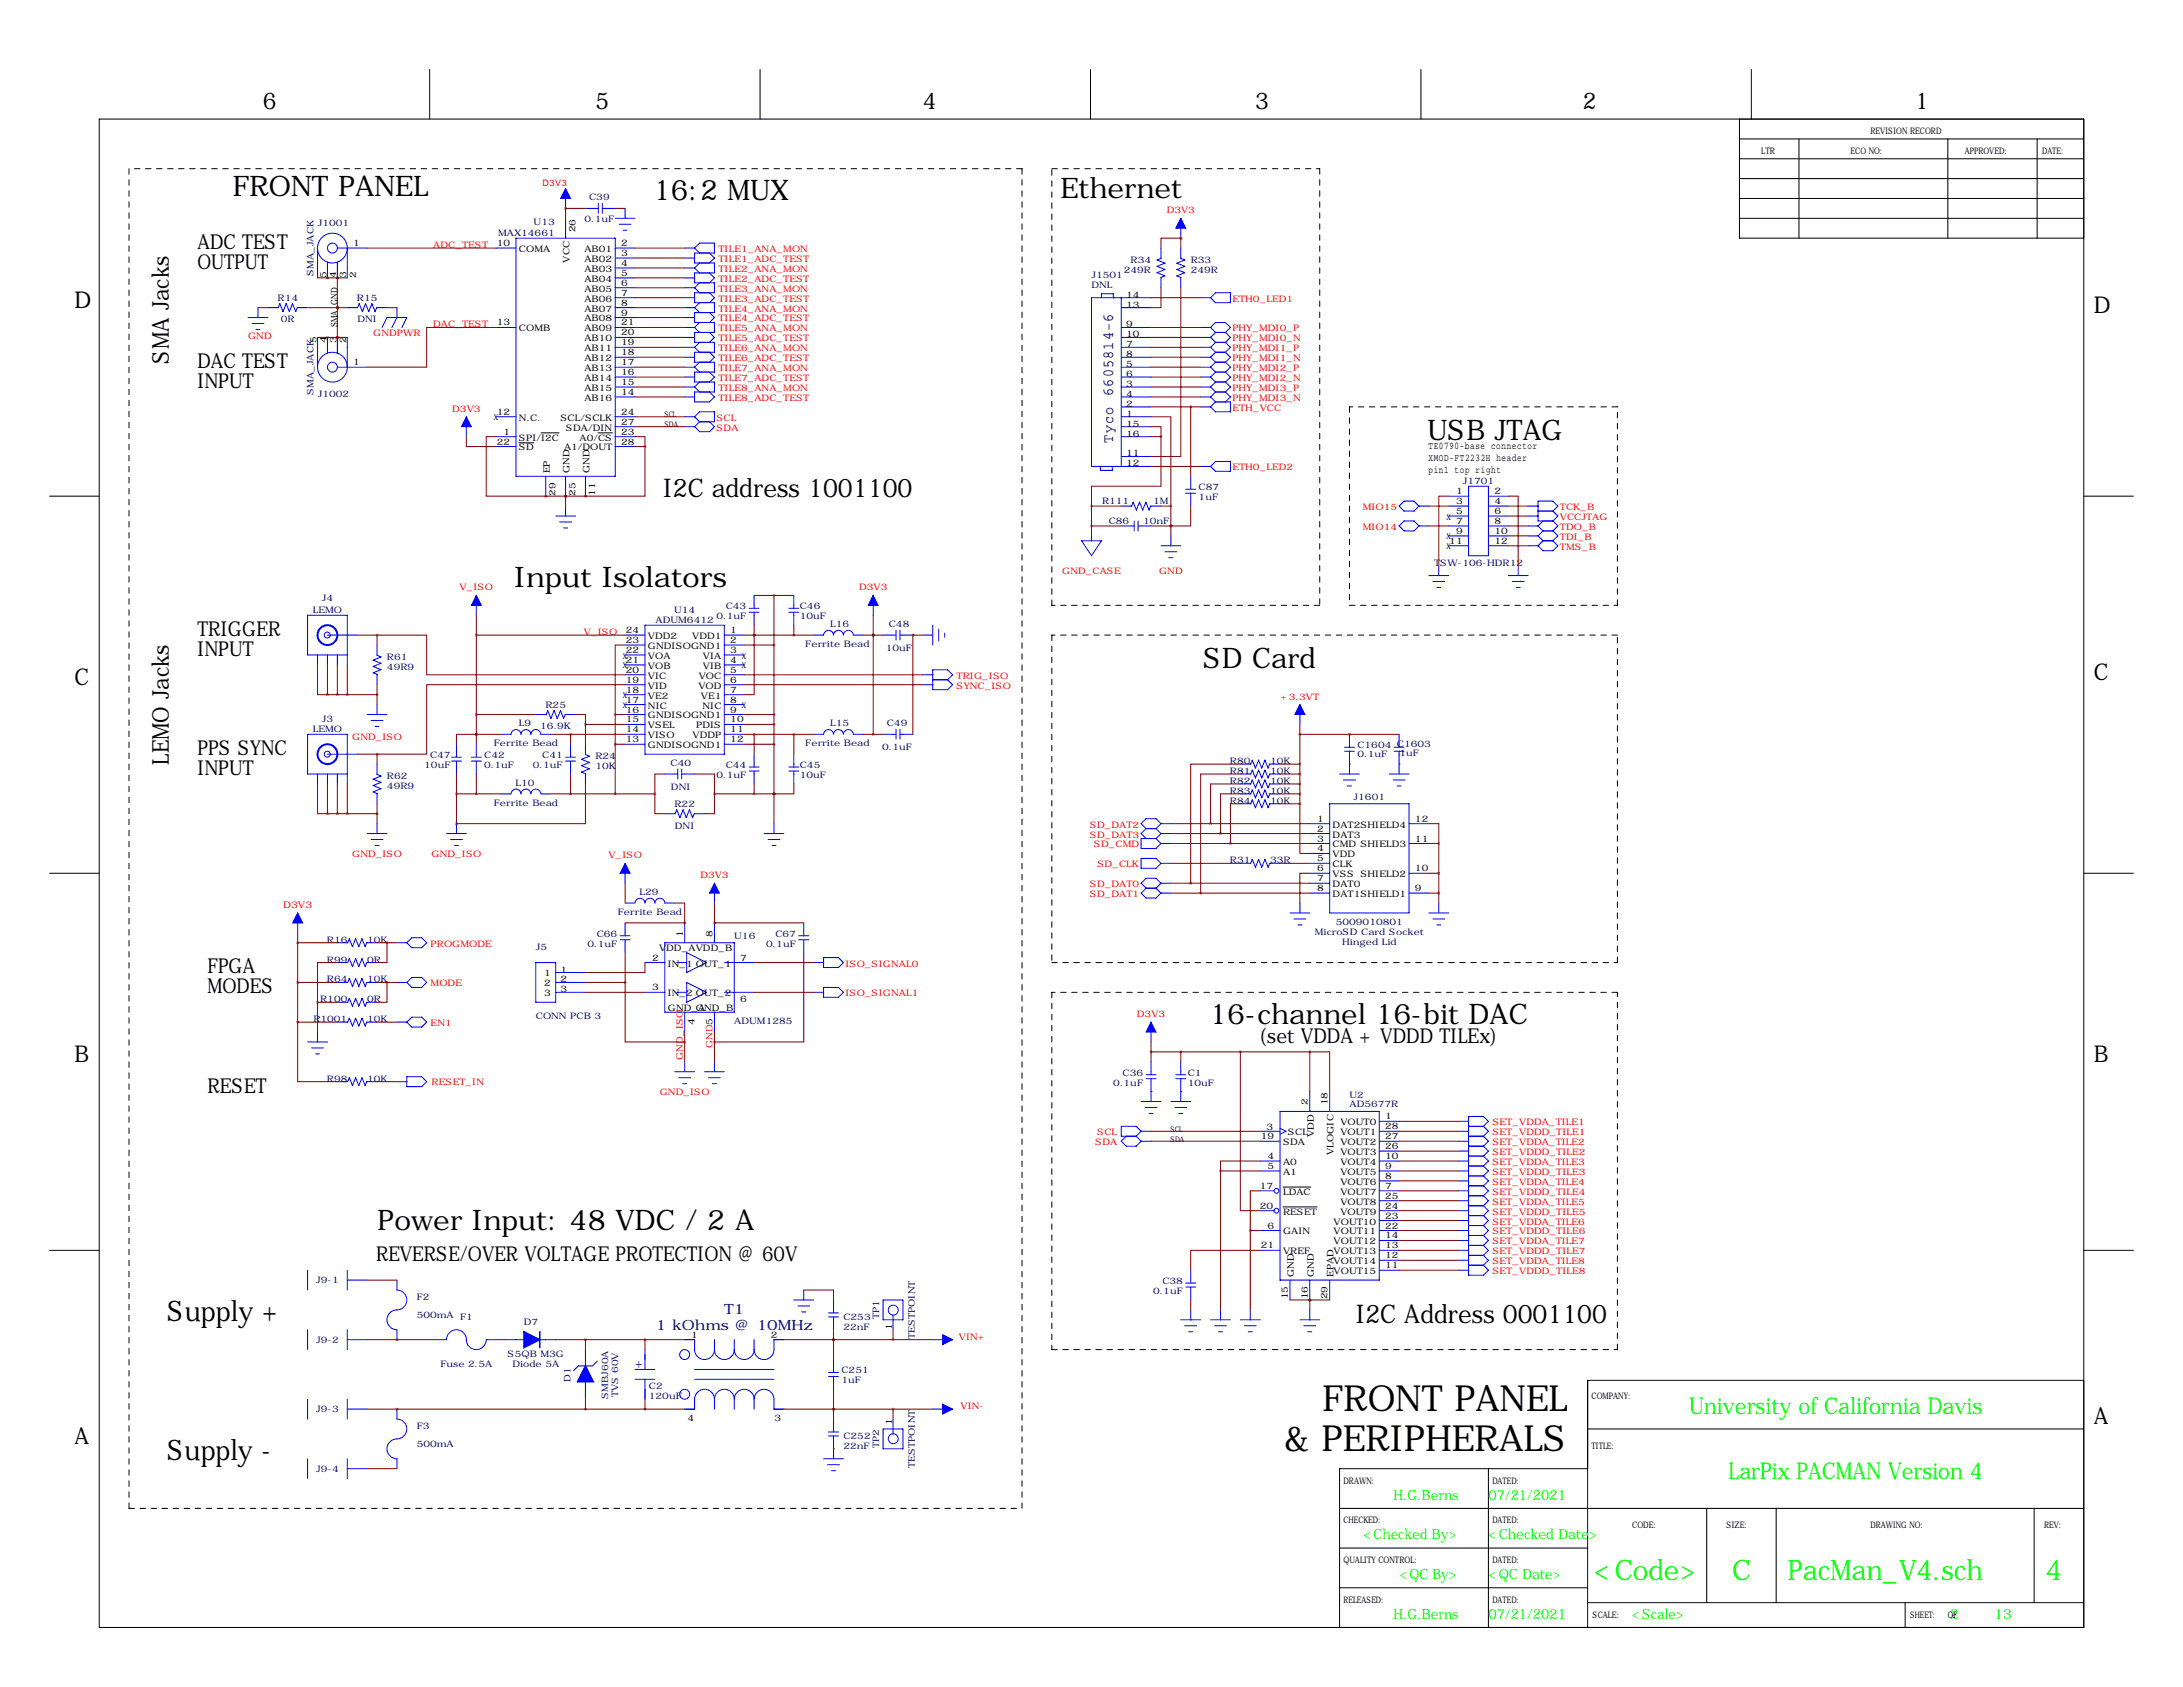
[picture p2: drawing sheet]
<svg xmlns="http://www.w3.org/2000/svg" width="559mm" height="432mm" viewBox="0 0 559 432" stroke-linecap="round" stroke-linejoin="round" font-family="sans-serif">
<defs><g id="words">
<g font-size="9.2">
<text x="338.5" y="361.1">FRONT PANEL</text>
<text x="328.4" y="371.3">&amp; PERIPHERALS</text>
</g>
<g font-size="7.3">
<text x="59.6" y="50.1">FRONT PANEL</text>
<text x="167.3" y="51.2">16:2 MUX</text>
<text x="271.4" y="50.6">Ethernet</text>
<text x="365.4" y="112.6">USB JTAG</text>
<text x="131.7" y="150.2">Input Isolators</text>
<text x="308" y="171">SD Card</text>
<text x="309.6" y="262">16-channel 16-bit DAC</text>
<text x="96.7" y="314.8">Power Input: 48 VDC / 2 A</text>
<text x="42.8" y="338.2">Supply +</text>
<text x="42.8" y="373.7">Supply -</text>
</g>
<g font-size="7.3" fill="#0f0">
<text x="408.1" y="404.5">&lt;Code&gt;</text>
<text x="443.4" y="404.5">C</text>
<text x="457.7" y="404.5">PacMan_V4.sch</text>
<text x="523.6" y="404.5">4</text>
</g>
<g font-size="6.6">
<text x="169.9" y="127.3">I2C address 1001100</text>
<text x="347.2" y="338.5">I2C Address 0001100</text>
</g>
<g font-size="5.9">
<text x="67.3" y="27.9">6</text>
<text x="152.4" y="27.9">5</text>
<text x="236.2" y="27.9">4</text>
<text x="321.3" y="27.9">3</text>
<text x="405.1" y="27.9">2</text>
<text x="490.2" y="27.9">1</text>
<text x="19" y="78.7">D</text>
<text x="535.9" y="80">D</text>
<text x="43.2" y="93.1" transform="rotate(-90 43.2 93.1)">SMA Jacks</text>
<text x="535.9" y="174">C</text>
<text x="19" y="175.3">C</text>
<text x="43.2" y="195.7" transform="rotate(-90 43.2 195.7)">LEMO Jacks</text>
<text x="19" y="271.8">B</text>
<text x="535.9" y="271.8">B</text>
<text x="535.9" y="364.5">A</text>
<text x="19" y="369.6">A</text>
</g>
<g font-size="5.9" fill="#0f0">
<text x="432.4" y="362">University of California Davis</text>
<text x="442.5" y="378.5">LarPix PACMAN Version 4</text>
</g>
<g font-size="5.3">
<text x="50.5" y="63.8">ADC TEST</text>
<text x="50.5" y="68.8">OUTPUT</text>
<text x="50.5" y="94.2">DAC TEST</text>
<text x="50.5" y="99.3">INPUT</text>
<text x="50.5" y="162.8">TRIGGER</text>
<text x="50.5" y="167.9">INPUT</text>
<text x="50.5" y="193.3">PPS SYNC</text>
<text x="50.5" y="198.4">INPUT</text>
<text x="53.1" y="249.2">FPGA</text>
<text x="53.1" y="254.3">MODES</text>
<text x="322.3" y="267">(set VDDA + VDDD TILEx)</text>
<text x="53.1" y="279.7">RESET</text>
<text x="96.3" y="322.8">REVERSE/OVER VOLTAGE PROTECTION @ 60V</text>
</g>
<text font-size="4" fill="#000080" x="285" y="113.3" transform="rotate(-90 285 113.3)">Tyco 6605814-6</text>
<g font-size="3.6" fill="#000080">
<text x="167.9" y="340.5">1 kOhms @ 10MHz</text>
<text x="185.4" y="336.3">T1</text>
<text x="162.6" y="350.3">+</text>
</g>
<g font-size="3.6" fill="#0f0">
<text x="356.7" y="383.9">H.G.Berns</text>
<text x="381" y="383.9">07/21/2021</text>
<text x="349" y="394">&lt;Checked By&gt;</text>
<text x="381" y="394">&lt;Checked Date&gt;</text>
<text x="358.3" y="404.2">&lt;QC By&gt;</text>
<text x="381" y="404.2">&lt;QC Date&gt;</text>
<text x="356.7" y="414.3">H.G.Berns</text>
<text x="381" y="414.3">07/21/2021</text>
<text x="417.8" y="414.3">&lt;Scale&gt;</text>
<text x="499.1" y="414.3">2</text>
<text x="510.5" y="414.3">13</text>
</g>
<g font-size="2.6">
<text x="365.7" y="114.9">TE0790-base connector</text>
<text x="365.7" y="118">XMOD-FT2232H header</text>
<text x="365.7" y="121">pin1 top right</text>
</g>
<text font-size="2.4" fill="#f00" x="72.5" y="232.4">D3V3</text>
<g font-size="2.3">
<text x="478.8" y="34.3">REVISION RECORD</text>
<text x="450.8" y="39.4">LTR</text>
<text x="473.7" y="39.4">ECO NO:</text>
<text x="502.9" y="39.4">APPROVED:</text>
<text x="522.7" y="39.4">DATE:</text>
<text x="147.3" y="59.4" transform="rotate(-90 147.3 59.4)">26</text>
<text x="90.4" y="63">1</text>
<text x="127.2" y="63">10</text>
<text x="132.8" y="64.5">COMA</text>
<text x="149.6" y="64.5">AB01</text>
<text x="159" y="63">2</text>
<text x="159" y="65.5">3</text>
<text x="83.5" y="71.3" transform="rotate(-90 83.5 71.3)">5</text>
<text x="86.1" y="71.3" transform="rotate(-90 86.1 71.3)">4</text>
<text x="88.6" y="71.3" transform="rotate(-90 88.6 71.3)">3</text>
<text x="91.2" y="71.3" transform="rotate(-90 91.2 71.3)">2</text>
<text x="145.8" y="67.2" transform="rotate(-90 145.8 67.2)">VCC</text>
<text x="149.6" y="67">AB02</text>
<text x="149.6" y="69.6">AB03</text>
<text x="159" y="68.1">4</text>
<text x="159" y="70.6">5</text>
<text x="149.6" y="72.1">AB04</text>
<text x="149.6" y="74.7">AB05</text>
<text x="149.6" y="77.2">AB06</text>
<text x="159" y="73.2">6</text>
<text x="159" y="75.7">7</text>
<text x="288.3" y="76.2">14</text>
<text x="86.4" y="83.8" transform="rotate(-90 86.4 83.8)">SMA_GND</text>
<text x="127.2" y="83.3">13</text>
<text x="149.6" y="79.7">AB07</text>
<text x="149.6" y="82.3">AB08</text>
<text x="159" y="78.2">8</text>
<text x="159" y="80.8">9</text>
<text x="159" y="83.3">21</text>
<text x="288.3" y="83.8">9</text>
<text x="288.3" y="78.7">13</text>
<text x="81" y="87.9" transform="rotate(-90 81 87.9)">5</text>
<text x="83.6" y="87.9" transform="rotate(-90 83.6 87.9)">4</text>
<text x="86.1" y="87.9" transform="rotate(-90 86.1 87.9)">3</text>
<text x="88.6" y="87.9" transform="rotate(-90 88.6 87.9)">2</text>
<text x="132.8" y="84.8">COMB</text>
<text x="149.6" y="89.9">AB11</text>
<text x="149.6" y="87.4">AB10</text>
<text x="149.6" y="84.8">AB09</text>
<text x="159" y="88.4">19</text>
<text x="159" y="85.9">20</text>
<text x="288.3" y="88.9">7</text>
<text x="288.3" y="86.4">10</text>
<text x="90.4" y="93.5">1</text>
<text x="149.6" y="95">AB13</text>
<text x="149.6" y="92.4">AB12</text>
<text x="159" y="93.5">17</text>
<text x="159" y="90.9">18</text>
<text x="288.3" y="94">5</text>
<text x="288.3" y="91.4">8</text>
<text x="149.6" y="100.1">AB15</text>
<text x="149.6" y="97.5">AB14</text>
<text x="159" y="101.1">14</text>
<text x="159" y="98.6">15</text>
<text x="159" y="96">16</text>
<text x="288.3" y="99.1">3</text>
<text x="288.3" y="101.6">4</text>
<text x="288.3" y="96.5">6</text>
<text x="127.2" y="106.2">12</text>
<text x="132.8" y="107.7">N.C.</text>
<text x="143.5" y="107.7">SCL/SCLK</text>
<text x="149.6" y="102.6">AB16</text>
<text x="159" y="106.2">24</text>
<text x="288.3" y="106.7">1</text>
<text x="288.3" y="104.1">2</text>
<text x="127.2" y="113.8">22</text>
<text x="128.9" y="111.3">1</text>
<text x="132.8" y="112.8">SPI/I2C</text>
<text x="144.9" y="110.2">SDA/DIN</text>
<text x="148.3" y="112.8">A0/CS</text>
<text x="159" y="111.3">23</text>
<text x="159" y="108.7">27</text>
<text x="159" y="113.8">28</text>
<text x="288.3" y="109.2">15</text>
<text x="288.3" y="111.8">16</text>
<text x="132.8" y="115.3">SD</text>
<text x="144.4" y="115.3">A1/DOUT</text>
<text x="288.3" y="116.8">11</text>
<text x="288.3" y="119.4">12</text>
<text x="140.7" y="121.2" transform="rotate(-90 140.7 121.2)">EP</text>
<text x="145.8" y="121.2" transform="rotate(-90 145.8 121.2)">GND</text>
<text x="150.9" y="121.2" transform="rotate(-90 150.9 121.2)">GND</text>
<text x="142.2" y="126.8" transform="rotate(-90 142.2 126.8)">29</text>
<text x="147.3" y="126.8" transform="rotate(-90 147.3 126.8)">25</text>
<text x="152.4" y="126.8" transform="rotate(-90 152.4 126.8)">11</text>
<text x="372.7" y="126.5">1</text>
<text x="372.7" y="129">3</text>
<text x="372.7" y="131.6">5</text>
<text x="382.5" y="126.5">2</text>
<text x="382.5" y="129">4</text>
<text x="382.5" y="131.6">6</text>
<text x="372.7" y="134.1">7</text>
<text x="372.7" y="136.7">9</text>
<text x="382.5" y="134.1">8</text>
<text x="382.5" y="136.7">10</text>
<text x="371" y="139.2">11</text>
<text x="382.5" y="139.2">12</text>
<text x="160.2" y="162.1">24</text>
<text x="160.2" y="164.6">23</text>
<text x="160.2" y="167.1">22</text>
<text x="165.9" y="163.6">VDD2</text>
<text x="165.9" y="166.1">GNDISOGND1</text>
<text x="177.2" y="163.6">VDD1</text>
<text x="186.9" y="162.1">1</text>
<text x="186.9" y="164.6">2</text>
<text x="186.9" y="167.1">3</text>
<text x="160.2" y="169.7">21</text>
<text x="160.2" y="172.2">20</text>
<text x="165.9" y="168.6">VOA</text>
<text x="165.9" y="171.2">VOB</text>
<text x="165.9" y="173.7">VIC</text>
<text x="178.9" y="173.7">VOC</text>
<text x="179.9" y="168.6">VIA</text>
<text x="179.9" y="171.2">VIB</text>
<text x="186.9" y="169.7">4</text>
<text x="186.9" y="172.2">5</text>
<text x="160.2" y="174.8">19</text>
<text x="160.2" y="177.3">18</text>
<text x="160.2" y="179.8">17</text>
<text x="165.9" y="176.3">VID</text>
<text x="165.9" y="178.8">VE2</text>
<text x="178.8" y="176.3">VOD</text>
<text x="179.4" y="178.8">VE1</text>
<text x="186.9" y="174.8">6</text>
<text x="186.9" y="177.3">7</text>
<text x="186.9" y="179.8">8</text>
<text x="160.2" y="182.4">16</text>
<text x="160.2" y="184.9">15</text>
<text x="165.9" y="181.3">NIC</text>
<text x="165.9" y="183.9">GNDISOGND1</text>
<text x="179.8" y="181.3">NIC</text>
<text x="186.9" y="182.4">9</text>
<text x="186.9" y="184.9">10</text>
<text x="160.2" y="187.5">14</text>
<text x="160.2" y="190">13</text>
<text x="165.9" y="186.4">VSEL</text>
<text x="165.9" y="189">VISO</text>
<text x="165.9" y="191.5">GNDISOGND1</text>
<text x="177.3" y="189">VDDP</text>
<text x="178.2" y="186.4">PDIS</text>
<text x="186.9" y="187.5">11</text>
<text x="186.9" y="190">12</text>
<text x="337.2" y="210.3">1</text>
<text x="337.2" y="212.9">2</text>
<text x="337.2" y="215.4">3</text>
<text x="341.1" y="211.8">DAT2SHIELD4</text>
<text x="341.1" y="214.4">DAT3</text>
<text x="362.2" y="215.4">11</text>
<text x="362.2" y="210.3">12</text>
<text x="337.2" y="217.9">4</text>
<text x="337.2" y="220.5">5</text>
<text x="341.1" y="216.9">CMD SHIELD3</text>
<text x="341.1" y="219.4">VDD</text>
<text x="341.1" y="222">CLK</text>
<text x="337.2" y="223">6</text>
<text x="337.2" y="225.6">7</text>
<text x="341.1" y="224.5">VSS SHIELD2</text>
<text x="341.1" y="227.1">DAT0</text>
<text x="362.2" y="223">10</text>
<text x="337.2" y="228.1">8</text>
<text x="341.1" y="229.6">DAT1SHIELD1</text>
<text x="362.2" y="228.1">9</text>
<text x="174.8" y="239.8" transform="rotate(-90 174.8 239.8)">1</text>
<text x="182.4" y="239.8" transform="rotate(-90 182.4 239.8)">8</text>
<text x="167" y="245.9">2</text>
<text x="168.7" y="243.3">VDD_AVDD_B</text>
<text x="189.5" y="245.9">7</text>
<text x="139.3" y="249.9">1</text>
<text x="143.5" y="248.9">1</text>
<text x="143.5" y="251.5">2</text>
<text x="170.9" y="247.4">IN_1 OUT_1</text>
<text x="139.3" y="252.5">2</text>
<text x="139.3" y="255">3</text>
<text x="143.5" y="254">3</text>
<text x="167" y="253.5">3</text>
<text x="170.9" y="255">IN_2 OUT_2</text>
<text x="189.5" y="256.5">6</text>
<text x="170.9" y="258.8">GND_A</text>
<text x="177.8" y="262.3" transform="rotate(-90 177.8 262.3)">4</text>
<text x="178.1" y="258.8">GND_B</text>
<text x="334.8" y="283" transform="rotate(-90 334.8 283)">2</text>
<text x="339.9" y="283" transform="rotate(-90 339.9 283)">18</text>
<text x="354.6" y="286.5">1</text>
<text x="322.7" y="291.6">19</text>
<text x="324.2" y="289.2">3</text>
<text x="328.4" y="293.1">SDA</text>
<text x="329.7" y="290.6">SCL</text>
<text x="336.3" y="291" transform="rotate(-90 336.3 291)">VDD</text>
<text x="343.1" y="288">VOUT0</text>
<text x="343.1" y="293.1">VOUT2</text>
<text x="343.1" y="290.6">VOUT1</text>
<text x="354.6" y="291.6">27</text>
<text x="354.6" y="289.1">28</text>
<text x="324.5" y="296.7">4</text>
<text x="324.5" y="299.2">5</text>
<text x="328.4" y="298.2">A0</text>
<text x="341.4" y="295.6" transform="rotate(-90 341.4 295.6)">VLOGIC</text>
<text x="343.1" y="298.2">VOUT4</text>
<text x="343.1" y="295.6">VOUT3</text>
<text x="354.6" y="299.2">9</text>
<text x="354.6" y="296.7">10</text>
<text x="354.6" y="294.1">26</text>
<text x="322.5" y="304.4">17</text>
<text x="328.4" y="300.7">A1</text>
<text x="328.4" y="305.8">LDAC</text>
<text x="343.1" y="305.8">VOUT7</text>
<text x="343.1" y="303.3">VOUT6</text>
<text x="343.1" y="300.7">VOUT5</text>
<text x="354.6" y="304.3">7</text>
<text x="354.6" y="301.8">8</text>
<text x="322.5" y="309.5">20</text>
<text x="328.4" y="310.9">RESET</text>
<text x="343.1" y="310.9">VOUT9</text>
<text x="343.1" y="308.3">VOUT8</text>
<text x="354.6" y="311.9">23</text>
<text x="354.6" y="309.4">24</text>
<text x="354.6" y="306.8">25</text>
<text x="324.5" y="314.5">6</text>
<text x="328.4" y="316">GAIN</text>
<text x="341.4" y="316">VOUT11</text>
<text x="341.4" y="313.4">VOUT10</text>
<text x="354.6" y="317">14</text>
<text x="354.6" y="314.5">22</text>
<text x="322.7" y="319.5">21</text>
<text x="328.4" y="321">VREF</text>
<text x="341.4" y="323.6">VOUT14</text>
<text x="341.4" y="321">VOUT13</text>
<text x="341.4" y="318.5">VOUT12</text>
<text x="354.6" y="322.1">12</text>
<text x="354.6" y="319.5">13</text>
<text x="331.2" y="326.9" transform="rotate(-90 331.2 326.9)">GND</text>
<text x="336.3" y="326.9" transform="rotate(-90 336.3 326.9)">GND</text>
<text x="341.4" y="326.9" transform="rotate(-90 341.4 326.9)">EPAD</text>
<text x="341.4" y="326.1">VOUT15</text>
<text x="354.6" y="324.6">11</text>
<text x="329.7" y="332.6" transform="rotate(-90 329.7 332.6)">15</text>
<text x="334.8" y="332.6" transform="rotate(-90 334.8 332.6)">16</text>
<text x="339.9" y="332.6" transform="rotate(-90 339.9 332.6)">29</text>
<text x="228.3" y="340.5" transform="rotate(-90 228.3 340.5)">1</text>
<text x="176.9" y="342.5">1</text>
<text x="197.4" y="342.5">2</text>
<text x="407.4" y="358.1">COMPANY:</text>
<text x="176" y="363.6">4</text>
<text x="198.2" y="363.6">3</text>
<text x="228.3" y="364.7" transform="rotate(-90 228.3 364.7)">1</text>
<text x="407.4" y="370.8">TITLE:</text>
<text x="343.9" y="379.7">DRAWN:</text>
<text x="382" y="379.7">DATED:</text>
<text x="343.9" y="389.9">CHECKED:</text>
<text x="382" y="389.9">DATED:</text>
<text x="417.8" y="391.2">CODE:</text>
<text x="442" y="391.2">SIZE:</text>
<text x="478.8" y="391.2">DRAWING NO:</text>
<text x="523.2" y="391.2">REV:</text>
<text x="343.9" y="400">QUALITY CONTROL:</text>
<text x="382" y="400">DATED:</text>
<text x="343.9" y="410.2">RELEASED:</text>
<text x="382" y="410.2">DATED:</text>
<text x="407.7" y="414">SCALE:</text>
<text x="488.9" y="414">SHEET:</text>
<text x="498.6" y="414">OF</text>
</g>
<g font-size="2.3" fill="#f00">
<text x="138.8" y="47.5">D3V3</text>
<text x="298.7" y="54.6">D3V3</text>
<text x="110.9" y="63.5">ADC_TEST</text>
<text x="183.9" y="64.5">TILE1_ANA_MON</text>
<text x="183.9" y="69.6">TILE2_ANA_MON</text>
<text x="183.9" y="67">TILE1_ADC_TEST</text>
<text x="183.9" y="72.1">TILE2_ADC_TEST</text>
<text x="183.9" y="74.7">TILE3_ANA_MON</text>
<text x="183.9" y="77.2">TILE3_ADC_TEST</text>
<text x="315.5" y="77.2">ETH0_LED1</text>
<text x="110.9" y="83.8">DAC_TEST</text>
<text x="183.9" y="79.7">TILE4_ANA_MON</text>
<text x="183.9" y="82.3">TILE4_ADC_TEST</text>
<text x="63.5" y="86.9">GND</text>
<text x="95.6" y="86.1">GNDPWR</text>
<text x="183.9" y="84.8">TILE5_ANA_MON</text>
<text x="183.9" y="89.9">TILE6_ANA_MON</text>
<text x="183.9" y="87.4">TILE5_ADC_TEST</text>
<text x="315.5" y="84.8">PHY_MDI0_P</text>
<text x="315.5" y="87.4">PHY_MDI0_N</text>
<text x="315.5" y="89.9">PHY_MDI1_P</text>
<text x="183.9" y="92.4">TILE6_ADC_TEST</text>
<text x="183.9" y="95">TILE7_ANA_MON</text>
<text x="315.5" y="92.4">PHY_MDI1_N</text>
<text x="315.5" y="95">PHY_MDI2_P</text>
<text x="183.9" y="100.1">TILE8_ANA_MON</text>
<text x="183.9" y="97.5">TILE7_ADC_TEST</text>
<text x="315.5" y="97.5">PHY_MDI2_N</text>
<text x="315.5" y="100.1">PHY_MDI3_P</text>
<text x="115.8" y="105.4">D3V3</text>
<text x="183.4" y="107.7">SCL</text>
<text x="183.9" y="102.6">TILE8_ADC_TEST</text>
<text x="315.5" y="105.1">ETH_VCC</text>
<text x="315.5" y="102.6">PHY_MDI3_N</text>
<text x="183.4" y="110.2">SDA</text>
<text x="315.5" y="120.4">ETH0_LED2</text>
<text x="348.8" y="130.5">MIO15</text>
<text x="399.3" y="130.5">TCK_B</text>
<text x="348.8" y="135.6">MIO14</text>
<text x="399.3" y="133.1">VCCJTAG</text>
<text x="399.3" y="135.6">TDO_B</text>
<text x="399.3" y="138.2">TDI_B</text>
<text x="399.3" y="140.7">TMS_B</text>
<text x="271.9" y="146.8">GND_CASE</text>
<text x="296.7" y="146.8">GND</text>
<text x="117.7" y="151.1">V_ISO</text>
<text x="219.9" y="151.1">D3V3</text>
<text x="149.5" y="162.6">V_ISO</text>
<text x="244.9" y="173.7">TRIG_ISO</text>
<text x="244.9" y="176.3">SYNC_ISO</text>
<text x="327.8" y="179.1">+3.3VT</text>
<text x="90.1" y="189.5">GND_ISO</text>
<text x="279" y="211.8">SD_DAT2</text>
<text x="279" y="214.4">SD_DAT3</text>
<text x="90.1" y="219.4">GND_ISO</text>
<text x="110.5" y="219.4">GND_ISO</text>
<text x="155.8" y="219.7">V_ISO</text>
<text x="280" y="216.9">SD_CMD</text>
<text x="280.9" y="222">SD_CLK</text>
<text x="179.3" y="224.8">D3V3</text>
<text x="279" y="227.1">SD_DAT0</text>
<text x="279" y="229.6">SD_DAT1</text>
<text x="110.2" y="242.3">PROGMODE</text>
<text x="216.4" y="247.4">ISO_SIGNAL0</text>
<text x="110.2" y="252.5">MODE</text>
<text x="216.4" y="255">ISO_SIGNAL1</text>
<text x="110.2" y="262.6">EN1</text>
<text x="291" y="260.3">D3V3</text>
<text x="182.4" y="268.2" transform="rotate(-90 182.4 268.2)">GND5</text>
<text x="174.8" y="271.3" transform="rotate(-90 174.8 271.3)">GND_ISO</text>
<text x="110.5" y="277.6">RESET_IN</text>
<text x="168.9" y="280.4">GND_ISO</text>
<text x="280.4" y="293.1">SDA</text>
<text x="280.9" y="290.6">SCL</text>
<text x="382" y="288">SET_VDDA_TILE1</text>
<text x="382" y="290.6">SET_VDDD_TILE1</text>
<text x="382" y="293.1">SET_VDDA_TILE2</text>
<text x="382" y="295.6">SET_VDDD_TILE2</text>
<text x="382" y="298.2">SET_VDDA_TILE3</text>
<text x="382" y="300.7">SET_VDDD_TILE3</text>
<text x="382" y="303.3">SET_VDDA_TILE4</text>
<text x="382" y="305.8">SET_VDDD_TILE4</text>
<text x="382" y="308.3">SET_VDDA_TILE5</text>
<text x="382" y="310.9">SET_VDDD_TILE5</text>
<text x="382" y="313.4">SET_VDDA_TILE6</text>
<text x="382" y="316">SET_VDDD_TILE6</text>
<text x="382" y="318.5">SET_VDDA_TILE7</text>
<text x="382" y="321">SET_VDDD_TILE7</text>
<text x="382" y="323.6">SET_VDDA_TILE8</text>
<text x="382" y="326.1">SET_VDDD_TILE8</text>
<text x="245.4" y="342.9">VIN+</text>
<text x="245.9" y="360.7">VIN-</text>
</g>
<g font-size="2.3" fill="#000080">
<text x="150.8" y="51.3">C39</text>
<text x="81.3" y="57.9">J1001</text>
<text x="136.6" y="57.7">U13</text>
<text x="149.6" y="56.9">0.1uF</text>
<text x="127.5" y="60.4">MAX14661</text>
<text x="80.3" y="70.7" transform="rotate(-90 80.3 70.7)">SMA_JACK</text>
<text x="279.4" y="71.1">J1501</text>
<text x="287.7" y="69.8">249R</text>
<text x="289.4" y="67.3">R34</text>
<text x="304.8" y="67.3">R33</text>
<text x="304.8" y="69.8">249R</text>
<text x="71" y="77">R14</text>
<text x="91.4" y="77">R15</text>
<text x="279.4" y="73.7">DNL</text>
<text x="71.9" y="82.5">0R</text>
<text x="91.5" y="82.5">DNI</text>
<text x="80.3" y="101.1" transform="rotate(-90 80.3 101.1)">SMA_JACK</text>
<text x="81.3" y="101.6">J1002</text>
<text x="306.8" y="125.5">C87</text>
<text x="374.4" y="124">J1701</text>
<text x="282.1" y="129">R111</text>
<text x="295.1" y="129">1M</text>
<text x="306.8" y="128">1uF</text>
<text x="283.8" y="134.1">C86</text>
<text x="292.6" y="134.1">10nF</text>
<text x="367.1" y="144.8">TSW-106-HDR12</text>
<text x="82.4" y="153.9">J4</text>
<text x="185.8" y="155.9">C43</text>
<text x="204.7" y="156">C46</text>
<text x="80.1" y="157">LEMO</text>
<text x="167.8" y="159.5">ADUM6412</text>
<text x="172.6" y="157">U14</text>
<text x="183.4" y="158.5">0.1uF</text>
<text x="204.7" y="158.5">10uF</text>
<text x="212.5" y="160.5">L16</text>
<text x="227.5" y="160.5">C48</text>
<text x="206.1" y="165.6">Ferrite Bead</text>
<text x="226.8" y="166.6">10uF</text>
<text x="99.1" y="168.9">R61</text>
<text x="99.1" y="171.4">49R9</text>
<text x="82.4" y="184.9">J3</text>
<text x="132.8" y="185.9">L9</text>
<text x="139.6" y="181.1">R25</text>
<text x="212.5" y="185.9">L15</text>
<text x="227" y="185.9">C49</text>
<text x="80.1" y="187.5">LEMO</text>
<text x="126.4" y="191">Ferrite Bead</text>
<text x="138.3" y="186.7">16.9K</text>
<text x="206.1" y="191">Ferrite Bead</text>
<text x="347.5" y="191.5">C1604 C1603</text>
<text x="108.6" y="196.6">10uF</text>
<text x="110.1" y="194.1">C47</text>
<text x="124" y="194.1">C42</text>
<text x="124" y="196.6">0.1uF</text>
<text x="136.4" y="196.6">0.1uF</text>
<text x="138.8" y="194.1">C41</text>
<text x="152.4" y="194.3">R24</text>
<text x="152.4" y="196.8">10K</text>
<text x="171.6" y="196.1">C40</text>
<text x="185.8" y="196.6">C44</text>
<text x="204.7" y="196.6">C45</text>
<text x="225.8" y="192">0.1uF</text>
<text x="314.8" y="195.6">R80</text>
<text x="325.1" y="195.6">10K</text>
<text x="347.5" y="193.8">0.1uF</text>
<text x="358.2" y="193.5">1uF</text>
<text x="99.1" y="199.4">R62</text>
<text x="99.1" y="201.9">49R9</text>
<text x="132" y="201.2">L10</text>
<text x="171.8" y="202.2">DNI</text>
<text x="183.4" y="199.1">0.1uF</text>
<text x="204.7" y="199.1">10uF</text>
<text x="314.8" y="198.1">R81</text>
<text x="314.8" y="200.7">R82</text>
<text x="314.8" y="203.2">R83</text>
<text x="325.1" y="198.1">10K</text>
<text x="325.1" y="200.7">10K</text>
<text x="325.1" y="203.2">10K</text>
<text x="126.4" y="206.2">Ferrite Bead</text>
<text x="172.6" y="206.5">R22</text>
<text x="314.8" y="205.7">R84</text>
<text x="325.1" y="205.7">10K</text>
<text x="346.5" y="204.7">J1601</text>
<text x="172.8" y="212.1">DNI</text>
<text x="314.8" y="221">R31</text>
<text x="325.1" y="221">33R</text>
<text x="163.7" y="229.1">L29</text>
<text x="152.8" y="239.8">C66</text>
<text x="158.1" y="234.2">Ferrite Bead</text>
<text x="198.5" y="239.8">C67</text>
<text x="336.6" y="239.3">MicroSD Card Socket</text>
<text x="342" y="236.7">5009010801</text>
<text x="83.7" y="241.3">R16</text>
<text x="94" y="241.3">10K</text>
<text x="137.2" y="243.1">J5</text>
<text x="150.4" y="242.3">0.1uF</text>
<text x="188" y="240.3">U16</text>
<text x="196.1" y="242.3">0.1uF</text>
<text x="343.6" y="241.8">Hinged Lid</text>
<text x="83.7" y="251.5">R64</text>
<text x="83.7" y="246.4">R99</text>
<text x="94" y="251.5">10K</text>
<text x="94" y="246.4">0R</text>
<text x="81.9" y="256.5">R100</text>
<text x="94" y="256.5">0R</text>
<text x="80.2" y="261.6">R1001</text>
<text x="94" y="261.6">10K</text>
<text x="137.2" y="260.9">CONN PCB 3</text>
<text x="188" y="262.1">ADUM1285</text>
<text x="287.4" y="275.3">C36</text>
<text x="304" y="275.3">C1</text>
<text x="83.7" y="276.9">R98</text>
<text x="94" y="276.9">10K</text>
<text x="285" y="277.9">0.1uF</text>
<text x="304" y="277.9">10uF</text>
<text x="345.4" y="280.9">U2</text>
<text x="345.4" y="283.4">AD5677R</text>
<text x="80.9" y="328.4">J9-1</text>
<text x="297.5" y="328.7">C38</text>
<text x="106.7" y="332.7">F2</text>
<text x="295.1" y="331.2">0.1uF</text>
<text x="106.7" y="337.3">500mA F1</text>
<text x="134.1" y="339.1">D7</text>
<text x="215.9" y="337.8">C253</text>
<text x="215.9" y="340.4">22nF</text>
<text x="225" y="337.7" transform="rotate(-90 225 337.7)">TP1</text>
<text x="80.9" y="343.7">J9-2</text>
<text x="129.9" y="347.5">S5QB M3G</text>
<text x="234.2" y="342.8" transform="rotate(-90 234.2 342.8)">TESTPOINT</text>
<text x="112.7" y="350">Fuse 2.5A</text>
<text x="131.2" y="350">Diode 5A</text>
<text x="146" y="353.7" transform="rotate(-90 146 353.7)">D1</text>
<text x="215.4" y="351.5">C251</text>
<text x="155.7" y="358.1" transform="rotate(-90 155.7 358.1)">SMBJ60A</text>
<text x="158.2" y="357.6" transform="rotate(-90 158.2 357.6)">TVS 60V</text>
<text x="166.1" y="355.6">C2</text>
<text x="166.1" y="358.1">120uF</text>
<text x="215.4" y="354.1">1uF</text>
<text x="80.9" y="361.4">J9-3</text>
<text x="106.7" y="365.8">F3</text>
<text x="106.7" y="370.3">500mA</text>
<text x="215.9" y="368.3">C252</text>
<text x="215.9" y="370.8">22nF</text>
<text x="225" y="370.7" transform="rotate(-90 225 370.7)">TP2</text>
<text x="80.9" y="376.7">J9-4</text>
<text x="234.2" y="375.8" transform="rotate(-90 234.2 375.8)">TESTPOINT</text>
</g>
<g font-size="2">
<text x="126.4" y="107.6">X</text>
<text x="170.1" y="106.8">SCL</text>
<text x="170.1" y="109.3">SDA</text>
<text x="370.2" y="133">X</text>
<text x="370.2" y="138.1">X</text>
<text x="370.2" y="140.6">X</text>
<text x="159.4" y="168.6">X</text>
<text x="159.4" y="171.1">X</text>
<text x="189.9" y="168.6">X</text>
<text x="189.9" y="171.1">X</text>
<text x="159.4" y="178.7">X</text>
<text x="159.4" y="181.3">X</text>
<text x="189.9" y="181.3">X</text>
<text x="299.6" y="289.7">SCL</text>
<text x="299.6" y="292.2">SDA</text>
</g>
</g></defs>
<g fill="none" stroke="#000" stroke-width=".26">
<path d="M110 17.8v12.7M194.6 17.8v12.7M279.1 17.8v12.7M363.7 17.8v12.7M448.3 17.8v12.7M25.4 30.5h508v386.1h-508zM445.3 35.6h88.1M445.3 30.5v30.5h88.1M460.5 35.6v25.4M498.6 35.6v25.4M521.5 35.6v25.4M445.3 45.7h88.1"/>
<path d="M445.3 40.6h88.1M445.3 50.8h88.1M445.3 55.9h88.1M132.8 113.3h3.9M138.5 110.8h4.6M153.1 110.8h3.7M12.7 127h12.7M533.4 127h12.7M12.7 223.5h12.7M533.4 223.5h12.7M328.4 303.8h7.1M328.4 308.9h8.7"/>
<path d="M12.7 320h12.7M533.4 320h12.7M533.4 353.3h-127v63.3M381 375.9v40.7M406.4 365.8h127M406.4 375.9h-63.5v40.7M342.9 386.1h190.5M342.9 396.2h63.5M436.9 386.1v24.1M454.7 386.1v24.1M520.7 386.1v24.1M342.9 406.4h63.5"/>
<path d="M406.4 410.2h127M487.7 410.2v6.4"/>
</g>
<g fill="none" stroke="#000" stroke-width=".26" stroke-dasharray="1.4 1.4">
<path d="M33 43.2v342.9M261.6 43.2h-228.6M269.2 43.2h68.6M337.8 43.2v111.7M345.4 104.1v50.8M414 104.1h-68.6M269.2 154.9v-111.7M337.8 154.9h-68.6M345.4 154.9h68.6M414 154.9v-50.8M269.2 162.6v83.8M414 162.6h-144.8"/>
<path d="M269.2 246.4h144.8M269.2 254v91.4M414 246.4v-83.8M414 254h-144.8M269.2 345.4h144.8M414 345.4v-91.4M33 386.1h228.6M261.6 386.1v-342.9"/>
</g>
<g fill="none" stroke="#00f" stroke-width=".26">
<path d="M144.8 48.3v5M144.8 55.9v5.1M149.9 53.3h3.3M153.2 52.1v2.5M154.2 52.1v2.5M154.2 53.3h3.3M157.5 55.9h5.1M158.5 57.4h3M159.5 58.9h1M160 53.3v2.6M302.3 55.9v5.1M66 78.7v2.6"/>
<path d="M68.6 78.7h2.6l.4-1 .8 2.1 .9-2.1 .8 2.1 .8-2.1 .8 2.1 .4-1.1h2.6M81.3 63.5v7.6M83.8 67.1v4M86.4 67.1v4M86.4 63.5h7.6M88.9 78.7h2.6l.4-1 .9 2.1 .8-2.1 .8 2.1 .8-2.1 .8 2.1 .4-1.1h2.7M88.9 63.5v7.6M101.6 78.7v2.6l-1.3 2.5M127 63.5h5.1M132.1 61h25.4v60.9h-25.4zM157.5 76.2h5.1M157.5 78.7h5.1"/>
<path d="M157.5 63.5h5.1M157.5 66h5.1M157.5 68.6h5.1M157.5 71.1h5.1M157.5 73.7h5.1M175.3 76.2h2.5M175.3 78.7h2.5M175.3 63.5h2.5M175.3 66h2.5M175.3 68.6h2.5M175.3 71.1h2.5M175.3 73.7h2.5"/>
<path d="M177.8 63.5l1.3-1.3h3.8v2.6h-5.1v2.5h5.1v2.5h-5.1v2.6h5.1v2.5h-5.1v2.6h5.1v2.5h-5.1v2.6h5.1v2.5h-5.1v2.5h5.1v2.6h-5.1v2.5h5.1v2.5h-5.1v2.6h5.1v2.5h-5.1v2.6h3.8l1.3-1.3-1.3-1.3M177.8 63.5l1.3 1.3M177.8 68.6l1.3 1.2M177.8 73.7l1.3 1.2M177.8 78.7l1.3 1.3M179.1 67.3l-1.3 1.3M179.1 72.4l-1.3 1.3M179.1 77.5l-1.3 1.2M181.6 64.8l1.3 1.2-1.3 1.3M181.6 69.8l1.3 1.3-1.3 1.3M181.6 74.9l1.3 1.3-1.3 1.3M281.9 76.2v-1h3.1v1"/>
<path d="M285 76.2h.1M287 76.2v43.2M287 78.7h7.6M294.6 76.2h-15.2v43.2h15.2M297.2 63.5v2.6l-1 .4 2 .9-2 .8 2 .8-2 .8 2 .8-1 .4v2.7M302.3 63.5v2.6l1 .4-2.1 .9 2.1 .8-2.1 .8 2.1 .8-2.1 .8 1.1 .4v2.7M307.3 76.2h2.6M309.9 76.2l1.2-1.3h3.9v2.6h-3.9zM63.5 81.3h5.1M64.5 82.8h3.1M65.5 84.3h1M81.3 86.4v7.6"/>
<path d="M83.8 86.4v4M86.4 94h7.6M86.4 86.4v4M88.9 86.4v7.6M97.8 83.8l1.3-2.5h5l-1.2 2.5M127 83.8h5.1M157.5 99.1h5.1M157.5 94h5.1M157.5 96.5h5.1M157.5 88.9h5.1M157.5 91.4h5.1M157.5 83.8h5.1"/>
<path d="M157.5 86.4h5.1M157.5 81.3h5.1M175.3 99.1h2.5M175.3 94h2.5M175.3 96.5h2.5M175.3 88.9h2.5M175.3 91.4h2.5M175.3 83.8h2.5M175.3 86.4h2.5M175.3 81.3h2.5M177.8 83.8l1.3 1.3M177.8 88.9l1.3 1.3"/>
<path d="M177.8 94l1.3 1.2M177.8 99.1l1.3 1.2M179.1 82.6l-1.3 1.2M179.1 87.6l-1.3 1.3M179.1 92.7l-1.3 1.3M179.1 97.8l-1.3 1.3M181.6 80l1.3 1.3-1.3 1.3M181.6 85.1l1.3 1.3-1.3 1.2M181.6 90.2l1.3 1.2-1.3 1.3M181.6 95.2l1.3 1.3-1.3 1.3M287 99.1h7.6M287 94h7.6"/>
<path d="M287 96.5h7.6M287 88.9h7.6M287 91.4h7.6M287 83.8h7.6M287 86.4h7.6M307.3 99.1h2.6M307.3 94h2.6M307.3 96.5h2.6M307.3 88.9h2.6M307.3 91.4h2.6M307.3 83.8h2.6M307.3 86.4h2.6"/>
<path d="M309.9 83.8l1.2-1.2h2.6l1.3 1.2-1.3 1.3M309.9 83.8l1.2 1.3M309.9 86.4l1.2 1.2M309.9 88.9l1.2 1.3M309.9 91.4l1.2 1.3M309.9 94l1.2 1.2M309.9 96.5l1.2 1.3M309.9 99.1l1.2 1.2M311.1 87.6l-1.2 1.3M311.1 85.1h2.6M311.1 85.1l-1.2 1.3M311.1 90.2l-1.2 1.2"/>
<path d="M311.1 87.6h2.6M311.1 92.7l-1.2 1.3M311.1 90.2h2.6M311.1 95.2l-1.2 1.3M311.1 92.7h2.6M311.1 97.8l-1.2 1.3M311.1 95.2h2.6M311.1 97.8h2.6M313.7 87.6l1.3 1.3-1.3 1.3M313.7 85.1l1.3 1.3-1.3 1.2M313.7 90.2l1.3 1.2-1.3 1.3M313.7 95.2l1.3 1.3-1.3 1.3"/>
<path d="M313.7 97.8l1.3 1.3-1.3 1.2M313.7 92.7l1.3 1.3-1.3 1.2M119.4 106.7v5.1M127 106.7h5.1M127 111.8h5.1M127 114.3h5.1M157.5 106.7h5.1M157.5 101.6h5.1M157.5 109.2h5.1M157.5 111.8h5.1M157.5 114.3h5.1M175.3 106.7h2.5"/>
<path d="M175.3 101.6h2.5M175.3 109.2h2.5M177.8 106.7l1.3-1.3h3.8v2.5h-3.8M177.8 106.7l1.3 1.2M179.1 107.9l-1.3 1.3M181.6 107.9l1.3 1.3-1.3 1.3h-2.5l-1.3-1.3M281.7 119.4h.1M281.7 119.4v1h3v-1M287 106.7h7.6M287 104.1h7.6M287 101.6h7.6M287 116.8h7.6"/>
<path d="M287 109.2h7.6M287 111.8h7.6M307.3 119.4h2.6M307.3 104.1h2.6M307.3 101.6h2.6M309.9 101.6l1.2 1.3M311.1 118.1h3.9v2.5h-3.9l-1.2-1.2zM311.1 102.9h3.9v2.5h-3.9l-1.2-1.3M311.1 102.9l-1.2 1.2M311.1 100.3l-1.2 1.3M311.1 100.3h2.6M313.7 100.3l1.3 1.3-1.3 1.3"/>
<path d="M139.7 121.9v5.1M142.2 132.1h5.1M143.3 133.6h3M144.3 135.1h1M144.8 121.9v5.1M144.8 129.5v2.6M149.9 121.9v5.1M276.9 138.4h5l-2.5 3.8zM279.4 137.2v1.2M287 129.5h2.7l.4-1 .8 2.1 .8-2.1 .8 2.1 .8-2.1 .8 2.1 .4-1.1h2.7M287 134.6h3.3M290.3 133.3v2.6"/>
<path d="M291.3 134.6h3.3M291.3 133.3v2.6M297.2 139.7h5.1M299.7 137.2v2.5M303.5 126.2h2.6M303.5 125.2h2.6M304.8 121.9v3.3M304.8 126.2v3.3M359.4 128.3h2.5l1.3 1.2-1.3 1.3h-2.5l-1.3-1.3zM359.4 133.3h2.5l1.3 1.3-1.3 1.3h-2.5l-1.3-1.3zM363.2 129.5h2.6M363.2 134.6h2.6"/>
<path d="M370.8 127h5.1M370.8 129.5h5.1M370.8 132.1h5.1M370.8 134.6h5.1M370.8 137.2h5.1M370.8 139.7h5.1M375.9 124.5h5.1v17.7h-5.1zM381 127h5.1M381 129.5h5.1M381 132.1h5.1M381 134.6h5.1M381 137.2h5.1"/>
<path d="M381 139.7h5.1M391.2 129.5h2.5M391.2 132.1h2.5M391.2 134.6h2.5M391.2 137.2h2.5M391.2 139.7h2.5M393.7 130.8h3.8M393.7 134.6l1.3 1.3M393.7 137.2l1.3 1.2M395 135.9h2.5M395 133.3l-1.3 1.3M395 135.9l-1.3 1.3"/>
<path d="M395 138.4l-1.3 1.3M395 138.4h2.5M397.5 130.8l1.3-1.3-1.3-1.2h-3.8v5h3.8M397.5 130.8l1.3 1.3-1.3 1.2M397.5 133.3l1.3 1.3-1.3 1.3M397.5 135.9l1.3 1.3-1.3 1.2M397.5 138.4l1.3 1.3-1.3 1.3h-2.5l-1.3-1.3M121.9 152.4v5.1M191.8 156.7h2.5M191.8 155.7h2.5M193 152.4v3.3M193 156.7v3.3"/>
<path d="M201.9 156.7h2.6M201.9 155.7h2.6M203.2 152.4v3.3M203.2 156.7v3.3M223.5 152.4v5.1M298.2 141.2h3M299.2 142.7h1M365.8 147.3h5M366.8 148.8h3M367.8 150.4h1M368.3 144.8v2.5M386.1 147.3h5.1"/>
<path d="M387.1 148.8h3M388.1 150.4h1M388.6 144.8v2.5M81.3 167.6v2.6M83.8 167.6v2.6M83.8 162.6h7.6M86.4 167.6v2.6M88.9 167.6h-10.2v-10.1h10.2v12.7M96.5 165.1v2.6l1 .4-2 .9 2 .8-2 .8 2 .8-2 .8 1 .4v2.7M160 162.6h5.1M160 167.6h5.1M160 165.1h5.1"/>
<path d="M160 170.2h5.1M160 172.7h5.1M160 175.3h5.1M160 177.8h5.1M165.1 160h20.3v33h-20.3zM185.4 162.6h5.1M185.4 167.6h5.1M185.4 165.1h5.1M185.4 170.2h5.1M185.4 172.7h5.1M185.4 175.3h5.1M185.4 177.8h5.1"/>
<path d="M208.3 162.6l2.5-.1a1.27 1.27 0 0 1 1.3-1.2 1.27 1.27 0 0 1 1.3 1.2 1.27 1.27 0 0 1 1.2-1.2 1.27 1.27 0 0 1 1.3 1.2 1.27 1.27 0 0 1 1.3-1.2 1.27 1.27 0 0 1 1.2 1.3h2.6M226.1 162.6h3.3M229.4 161.3v2.5M230.4 162.6h3.3M230.4 161.3v2.5M236.2 162.6h2.6M236.2 172.7h2.6M236.2 175.3h2.6M238.8 171.4h3.8l1.2 1.3-1.2 1.3 1.2 1.3-1.2 1.2h-3.8zM238.8 160v5.1M238.8 174h3.8M240.3 161v3.1"/>
<path d="M241.8 162.1v1M81.3 198.1v2.6M83.8 198.1v2.6M83.8 193h7.6M86.4 198.1v2.6M88.9 198.1h-10.2v-10.1h10.2v12.7M94 182.9h5.1M95 184.4h3M96 185.9h1M96.5 180.3v2.6M96.5 195.6v2.6l1 .4-2 .8 2 .9-2 .8 2 .8-2 .8 1 .4v2.6M115.6 193.8h2.5"/>
<path d="M115.6 194.8h2.5M116.8 190.5v3.3M116.8 194.8v3.3M120.6 193.8h2.6M120.6 194.8h2.6M121.9 190.5v3.3M121.9 194.8v3.3M128.3 188l2.5-.1a1.27 1.27 0 0 1 1.3-1.2 1.27 1.27 0 0 1 1.2 1.3 1.27 1.27 0 0 1 1.3-1.3 1.27 1.27 0 0 1 1.3 1.3 1.27 1.27 0 0 1 1.3-1.3 1.27 1.27 0 0 1 1.2 1.3h2.6M137.2 182.9h2.6l.4-1 .8 2 .8-2 .8 2 .9-2 .8 2 .4-1h2.6M144.8 193.8h2.5M144.8 194.8h2.5M146 190.5v3.3"/>
<path d="M146 194.8v3.3M149.9 190.5v2.6l1 .4-2.1 .9 2.1 .8-2.1 .8 2.1 .8-2.1 .8 1.1 .4v2.7M160 188h5.1M160 180.3h5.1M160 182.9h5.1M160 185.4h5.1M160 190.5h5.1M170.2 198.1h3.3M173.5 196.8v2.6M174.5 198.1h3.3M174.5 196.8v2.6M185.4 188h5.1"/>
<path d="M185.4 180.3h5.1M185.4 182.9h5.1M185.4 185.4h5.1M185.4 190.5h5.1M191.8 196.3h2.5M191.8 197.4h2.5M193 193v3.3M193 197.4v3.3M201.9 196.3h2.6M201.9 197.4h2.6M203.2 193v3.3M203.2 197.4v3.3"/>
<path d="M208.3 188l2.5-.1a1.27 1.27 0 0 1 1.3-1.2 1.27 1.27 0 0 1 1.3 1.2 1.27 1.27 0 0 1 1.2-1.2 1.27 1.27 0 0 1 1.3 1.2 1.27 1.27 0 0 1 1.3-1.2 1.27 1.27 0 0 1 1.2 1.3h2.6M226.1 188h3.3M229.4 186.7v2.5M230.4 188h3.3M230.4 186.7v2.5M317.5 198.1h2.6l.4-1 .9 2 .8-2 .8 2 .8-2 .8 2 .4-1h2.7M317.5 195.6h2.6l.4-1 .9 2 .8-2 .8 2 .8-2 .8 2 .4-1h2.7M332.7 180.3v5.1M342.9 198.1h5.1M343.9 199.6h3.1M344.2 191.3h2.5M344.2 192.3h2.5"/>
<path d="M345.4 188v3.3M345.4 192.3v5.8M355.6 198.1h5.1M356.6 199.6h3.1M356.9 191.3h2.5M356.9 192.3h2.5M358.1 188v3.3M358.1 192.3v5.8M94 213.4h5.1M95 214.9h3M96 216.4h1M96.5 210.8v2.6"/>
<path d="M114.3 213.4h5.1M115.3 214.9h3.1M116.3 216.4h1M116.8 210.8v2.6M128.3 203.2h2.5a1.27 1.27 0 0 1 1.3-1.2 1.27 1.27 0 0 1 1.2 1.2 1.27 1.27 0 0 1 1.3-1.2 1.27 1.27 0 0 1 1.3 1.2 1.27 1.27 0 0 1 1.3-1.2 1.27 1.27 0 0 1 1.2 1.2h2.6M170.2 208.3h2.6l.4-1 .8 2 .9-2 .8 2 .8-2 .8 2 .4-1h2.6M195.6 213.4h5.1M196.6 214.9h3M197.6 216.4h1M198.1 210.8v2.6M292.1 219.7h3.8l1.3 1.3-1.3 1.2h-3.8zM293.4 212.1h2.5"/>
<path d="M293.4 212.1l-1.3 1.3 1.3 1.2M295.9 214.6l1.3 1.3M295.9 212.1l1.3 1.3M295.9 214.6h-3.8v2.6h3.8l1.3-1.3M297.2 210.8h2.5M297.2 213.4h2.5M297.2 215.9h2.5M297.2 210.8l-1.3-1.3h-2.5l-1.3 1.3 1.3 1.3M297.2 210.8l-1.3 1.3M297.2 213.4l-1.3 1.2M317.5 203.2h2.6l.4-1 .9 2 .8-2 .8 2 .8-2 .8 2 .4-1h2.7M317.5 205.7h2.6l.4-1 .9 2.1 .8-2.1 .8 2.1 .8-2.1 .8 2.1 .4-1.1h2.7"/>
<path d="M317.5 200.7h2.6l.4-1.1 .9 2.1 .8-2.1 .8 2.1 .8-2.1 .8 2.1 .4-1h2.7M335.3 210.8h5.1M335.3 213.4h5.1M335.3 215.9h5.1M335.3 218.4h5.1M340.4 205.7h20.3v28h-20.3zM344.9 201.2h1M357.6 201.2h1M360.7 210.8h5.1M360.7 215.9h5.1M76.2 233.7v5.1M158.7 239.5h2.6"/>
<path d="M160 231.1h2.6a1.27 1.27 0 0 1 1.2-1.2 1.27 1.27 0 0 1 1.3 1.2 1.27 1.27 0 0 1 1.3-1.2 1.27 1.27 0 0 1 1.2 1.2 1.27 1.27 0 0 1 1.3-1.2 1.27 1.27 0 0 1 1.3 1.2h2.5M160 221v5.1M160 236.2v3.3M175.3 236.2v5.1M182.9 226.1v5M182.9 236.2v5.1M204.5 239.5h2.5M205.7 236.2v3.3M293.4 227.3h2.5M293.4 227.3l-1.3 1.3 1.3 1.3h2.5l1.3-1.3M295.9 227.3l1.3 1.3M297.2 221h2.5"/>
<path d="M297.2 226.1h2.5M297.2 228.6h2.5M297.2 226.1l-1.3-1.3h-2.5l-1.3 1.3 1.3 1.2M297.2 226.1l-1.3 1.2M317.5 221h2.6l.4-1 .9 2 .8-2 .8 2 .8-2 .8 2 .4-1h2.7M330.2 233.7h5.1M331.2 235.2h3.1M332.2 236.7h1M332.7 231.1v2.6M335.3 221h5.1M335.3 223.5h5.1M335.3 226.1h5.1"/>
<path d="M335.3 228.6h5.1M360.7 223.5h5.1M360.7 228.6h5.1M365.8 233.7h5M366.8 235.2h3M367.8 236.7h1M368.3 231.1v2.6M86.4 241.3h2.6l.4-1 .8 2 .8-2 .8 2 .9-2 .8 2 .4-1h2.6M86.4 246.4h2.6l.4-1 .8 2 .8-2 .8 2 .9-2 .8 2 .4-1h2.6M86.4 256.5h2.6l.4-1 .8 2.1 .8-2.1 .8 2.1 .9-2.1 .8 2.1 .4-1.1h2.6M86.4 251.5h2.6l.4-1.1 .8 2.1 .8-2.1 .8 2.1 .9-2.1 .8 2.1 .4-1h2.6M101.6 241.3h2.5"/>
<path d="M101.6 251.5h2.5M105.4 240h2.5l1.3 1.3-1.3 1.3h-2.5l-1.3-1.3zM105.4 250.2h2.5l1.3 1.3-1.3 1.2h-2.5l-1.3-1.2zM137.2 246.4h5v10.1h-5zM142.2 254h7.7M142.2 248.9h7.7M142.2 251.5h7.7M158.7 240.5h2.6M160 240.5v3.3M165.1 246.4h5.1M165.1 254h5.1M170.2 241.3h17.8v17.8h-17.8z"/>
<path d="M173.2 246.4h2.6M173.2 254h2.6M175.3 259.1v5.1M175.8 243.8l5 2.6-5 2.5zM175.8 251.5l5 2.5-5 2.5zM182.9 259.1v5.1M185.4 246.4h7.6M185.4 254h7.6M204.5 240.5h2.5M205.7 240.5v3.3M208.3 246.4h2.5M208.3 254h2.5"/>
<path d="M210.8 252.7h3.8l1.3 1.3-1.3 1.3h-3.8zM210.8 245.1h3.8l1.3 1.3-1.3 1.2h-3.8zM78.7 266.7h5.1M79.8 268.2h3M80.8 269.7h1M81.3 264.2v2.5M86.4 276.9h2.6l.4-1.1 .8 2.1 .8-2.1 .8 2.1 .9-2.1 .8 2.1 .4-1h2.6M86.4 261.6h2.6l.4-1 .8 2 .8-2 .8 2 .9-2 .8 2 .4-1h2.6M101.6 276.9h2.5M101.6 261.6h2.5M104.1 275.6h3.8l1.3 1.3-1.3 1.2h-3.8zM105.4 260.3h2.5l1.3 1.3-1.3 1.3h-2.5l-1.3-1.3z"/>
<path d="M172.7 274.3h5.1M173.7 275.8h3.1M174.8 277.4h1M175.3 271.8v2.5M180.3 274.3h5.1M181.4 275.8h3M182.4 277.4h1M182.9 271.8v2.5M293.4 276.1h2.5M293.4 275.1h2.5M294.6 261.6v5.1M294.6 271.8v3.3"/>
<path d="M294.6 276.1v5.8M301 276.1h2.5M301 275.1h2.5M302.3 271.8v3.3M302.3 276.1v5.8M335.3 279.4v5.1M340.4 279.4v5.1M288.3 290.8l-1.3 1.3 1.3 1.3h2.5l1.3-1.3M290.8 290.8l1.3 1.3M292.1 289.6l-1.3-1.3h-3.8v2.5h3.8M292.1 289.6h2.5M292.1 292.1h2.5"/>
<path d="M292.1 281.9h5.1M292.1 289.6l-1.3 1.2M293.1 283.5h3.1M294.1 285h1M299.7 281.9h5.1M300.7 283.5h3.1M301.8 285h1M322.6 289.6h5.1M322.6 297.2h5.1M322.6 299.7h5.1M322.6 292.1h5.1M327.7 284.5h25.4v43.2h-25.4z"/>
<path d="M327.7 288.8l1.5 .8-1.5 .7M353.1 287h5M353.1 289.6h5M353.1 297.2h5M353.1 299.7h5M353.1 292.1h5M353.1 294.6h5M373.4 287h2.5M373.4 289.6h2.5M373.4 297.2h2.5M373.4 299.7h2.5M373.4 292.1h2.5"/>
<path d="M373.4 294.6h2.5M375.9 290.8h3.8M375.9 288.3h3.8M375.9 293.4h3.8M375.9 295.9h3.8M375.9 298.4h3.8M379.7 288.3l1.3-1.3-1.3-1.2h-3.8v40.6h3.8l1.3-1.3-1.3-1.3M379.7 288.3l1.3 1.3-1.3 1.2M379.7 290.8l1.3 1.3-1.3 1.3M379.7 293.4l1.3 1.2-1.3 1.3M379.7 295.9l1.3 1.3-1.3 1.2M379.7 298.4l1.3 1.3-1.3 1.3"/>
<path d="M322.6 315h5.1M322.6 304.8h3.5M322.6 309.9h3.5M353.1 315h5M353.1 304.8h5M353.1 302.3h5M353.1 317.5h5M353.1 309.9h5M353.1 312.4h5M353.1 307.3h5M373.4 315h2.5M373.4 304.8h2.5"/>
<path d="M373.4 302.3h2.5M373.4 317.5h2.5M373.4 309.9h2.5M373.4 312.4h2.5M373.4 307.3h2.5M375.9 301h3.8M375.9 303.5h3.8M375.9 306.1h3.8M375.9 308.6h3.8M375.9 311.1h3.8M375.9 313.7h3.8M375.9 316.2h3.8"/>
<path d="M375.9 318.8h3.8M379.7 301l1.3 1.3-1.3 1.2M379.7 303.5l1.3 1.3-1.3 1.3M379.7 306.1l1.3 1.2-1.3 1.3M379.7 308.6l1.3 1.3-1.3 1.2M379.7 311.1l1.3 1.3-1.3 1.3M379.7 313.7l1.3 1.3-1.3 1.2M379.7 316.2l1.3 1.3-1.3 1.3M379.7 318.8l1.3 1.2-1.3 1.3M78.7 325.1v5.1M88.9 325.1v5.1M88.9 327.7h5.1"/>
<path d="M101.6 327.7v2.5a2.6 2.6 0 0 1 2.5 2.9 2.6 2.6 0 0 1-3.1 2.2 2.54 2.54 0 0 0-1.9 2.8 2.54 2.54 0 0 0 2.5 2.3v2.5M203.2 332.7h5.1M204.2 334.3h3.1M205.2 335.8h1M205.7 330.2v2.5M212.1 336h2.5M212.1 337.1h2.5M213.4 332.7v3.3M213.4 337.1v3.3M226.1 332.7h5v5.1h-5zM228.6 336.5v3.9M302.3 337.8h5"/>
<path d="M303.3 339.3h3M303.5 329.4h2.6M303.5 328.4h2.6M304.8 325.1v3.3M304.8 329.4v3.3M304.8 335.3v2.5M309.9 337.8h5.1M310.9 339.3h3M312.4 335.3v2.5M317.5 337.8h5.1M318.5 339.3h3.1M320 335.3v2.5"/>
<path d="M322.6 320h5.1M330.2 327.7v5M332.7 337.8h5.1M333.8 339.3h3M335.3 327.7v5M335.3 335.3v2.5M340.4 327.7v5M353.1 325.1h5M353.1 322.6h5M353.1 320h5M373.4 325.1h2.5M373.4 322.6h2.5"/>
<path d="M373.4 320h2.5M375.9 321.3h3.8M375.9 323.8h3.8M379.7 321.3l1.3 1.3-1.3 1.2M78.7 340.4v5M78.7 358.1v5.1M88.9 340.4v5M88.9 358.1v5.1M88.9 342.9h5.1M111.8 342.9h2.5a2.6 2.6 0 0 1 2.9-2.5 2.6 2.6 0 0 1 2.2 3.1 2.54 2.54 0 0 0 2.8 1.9 2.54 2.54 0 0 0 2.3-2.5h2.5M129.5 342.9h4.6M138.2 342.9h4"/>
<path d="M149.9 345.5v4.1M149.9 353.7v4.5M152.9 348.4l-1.2 1.2h-3.7l-1.2 1.2M162.6 350.5h5M162.6 353.1h5M165.1 345.4v5.1M165.1 353.1v5M175.3 342.9h2.5a5 5 0 0 0 .6 4.1 2.54 2.54 0 0 0 2.8 .8 2.54 2.54 0 0 0 1.7-2.4M177.8 350.5h20.3M177.8 353.1h20.3M182.9 345.4a2.54 2.54 0 0 0 2.5 2.6 2.54 2.54 0 0 0 2.6-2.6M182.9 358.1a2.54 2.54 0 0 0-2.6-2.5 2.54 2.54 0 0 0-2.5 2.5v2.6h-2.5"/>
<path d="M182.9 358.1a2.54 2.54 0 0 1 2.5-2.5 2.54 2.54 0 0 1 2.6 2.5M182.9 342.9v2.5M182.9 358.1v2.6M188 345.4a2.54 2.54 0 0 0 2.5 2.6 2.54 2.54 0 0 0 2.5-2.6M188 358.1a2.54 2.54 0 0 1 2.5-2.5 2.54 2.54 0 0 1 2.5 2.5M188 342.9v2.5M188 358.1v2.6M193 358.1a2.54 2.54 0 0 1 2.6-2.5 2.54 2.54 0 0 1 2.5 2.5v2.6h2.6M193 342.9v2.5M193 358.1v2.6M200.7 342.9h-2.6a5 5 0 0 1-.5 4.1 2.54 2.54 0 0 1-2.9 .8 2.54 2.54 0 0 1-1.7-2.4M212.1 352.3h2.5"/>
<path d="M212.1 351.3h2.5M213.4 348v3.3M213.4 352.3v3.3M238.8 342.9h5M304.3 340.9h1M311.9 340.9h1M319.5 340.9h1M334.8 340.9h1M78.7 373.4v5.1M88.9 373.4v5.1M88.9 360.7h5.1M88.9 375.9h5.1"/>
<path d="M101.6 360.7v2.5a2.6 2.6 0 0 1 2.5 2.9 2.6 2.6 0 0 1-3.1 2.3 2.54 2.54 0 0 0-1.9 2.7 2.54 2.54 0 0 0 2.5 2.3v2.5M210.8 373.4h5.1M211.8 374.9h3.1M212.1 366.5h2.5M212.1 367.5h2.5M212.9 376.4h1M213.4 363.2v3.3M213.4 367.5v5.9M226.1 365.8h5v5h-5zM228.6 363.2v3.8M238.8 360.7h5"/>
<circle cx="85.1" cy="63.5" r="3.8"/>
<circle cx="85.1" cy="63.5" r="1.27"/>
<circle cx="85.1" cy="94" r="3.8"/>
<circle cx="85.1" cy="94" r="1.27"/>
<circle cx="83.8" cy="162.6" r=".76"/>
<circle cx="83.8" cy="193" r=".76"/>
<circle cx="326.7" cy="304.8" r=".61"/>
<circle cx="326.7" cy="309.9" r=".61"/>
<circle cx="228.7" cy="335.3" r="1.27"/>
<circle cx="175.3" cy="346.7" r="1.27"/>
<circle cx="175.3" cy="356.9" r="1.27"/>
<circle cx="228.7" cy="368.2" r="1.27"/>
</g>
<g fill="none" stroke="#00f" stroke-width=".51">
<circle cx="83.8" cy="162.6" r="2.54"/>
<circle cx="83.8" cy="193" r="2.54"/>
</g>
<g fill="#00f" stroke="#00f" stroke-width=".38">
<path d="M149.9 349.6l2 4.1h-4.1z"/>
<path d="M134.1 340.9l4.1 2-4.1 2z"/>
</g>
<path d="M138.2 340.9v4" fill="none" stroke="#00f" stroke-width=".38"/>
<g fill="#00f" stroke="#00f" stroke-width=".26">
<path d="M302.3 55.9l1.2 2.5h-2.5z"/>
<path d="M223.5 152.4l1.3 2.5h-2.6z"/>
<path d="M144.8 48.3l1.2 2.5h-2.5z"/>
<path d="M294.6 261.6l1.3 2.6h-2.5z"/>
<path d="M182.9 226.1l1.2 2.5h-2.5z"/>
<path d="M121.9 152.4l1.3 2.5h-2.6z"/>
<path d="M160 221l1.3 2.5h-2.6z"/>
<path d="M119.4 106.7l1.2 2.5h-2.5z"/>
<path d="M241.3 341.6l2.5 1.3-2.5 1.3z"/>
<path d="M241.3 359.4l2.5 1.3-2.5 1.2z"/>
<path d="M76.2 233.7l1.3 2.5h-2.6z"/>
<path d="M332.7 180.3l1.3 2.6h-2.5z"/>
</g>
<g fill="none" stroke="#800000" stroke-width=".26">
<path d="M144.8 53.3h.1M144.8 53.3v2.6M144.8 53.3h5.1M157.5 53.3h2.5M66 78.7h2.6M78.7 78.7h10.2M81.3 71.1h7.6M83.8 71.1h.1M86.4 71.1h.1M86.4 78.7h.1M86.4 71.1v15.3M94 63.5h33"/>
<path d="M99.1 78.7h2.5M162.6 76.2h12.7M162.6 71.1h12.7M162.6 78.7h12.7M162.6 63.5h12.7M162.6 68.6h12.7M162.6 66h12.7M162.6 73.7h12.7M294.6 76.2h12.7M297.2 73.7v5h-2.6M302.3 73.7v43.1h-7.7M302.3 61h.1"/>
<path d="M302.3 61h-5.1v2.5M302.3 61v2.5M81.3 86.4h7.6M83.8 86.4h.1M86.4 86.4h.1M127 83.8h-17.8v10.2h-15.2M162.6 83.8h12.7M162.6 86.4h12.7M162.6 88.9h12.7M162.6 91.4h12.7M162.6 94h12.7M162.6 96.5h12.7"/>
<path d="M162.6 99.1h12.7M162.6 81.3h12.7M294.6 83.8h12.7M294.6 86.4h12.7M294.6 88.9h12.7M294.6 91.4h12.7M294.6 94h12.7M294.6 96.5h12.7M294.6 99.1h12.7M119.4 111.8v2.5h7.6M127 111.8h-2.5v15.2h15.2M162.6 111.8h2.5v2.5"/>
<path d="M162.6 101.6h12.7M162.6 106.7h12.7M162.6 109.2h12.7M162.6 114.3h2.5M165.1 114.3v12.7h-15.2M294.6 109.2h2.6v2.6M294.6 106.7h5.1v22.8M294.6 111.8h2.6M294.6 104.1h12.7M294.6 119.4h12.7M294.6 101.6h12.7M297.2 111.8v12.7h-17.8v5"/>
<path d="M304.8 104.1v17.8M139.7 127h.1M139.7 127h10.2M144.8 127h.1M144.8 127v2.5M149.9 127h.1M279.4 129.5h7.6M279.4 134.6h7.6M279.4 129.5v7.7M294.6 134.6h5.1M297.2 129.5h2.5M299.7 134.6h.1"/>
<path d="M299.7 129.5v7.7M304.8 129.5v5.1h-5.1M365.8 129.5h5M365.8 134.6h5M370.8 127h-2.5v17.8M386.1 127h2.5v17.8M386.1 129.5h5.1M386.1 134.6h5.1M386.1 132.1h5.1M386.1 137.2h5.1M386.1 139.7h5.1M121.9 157.5v33"/>
<path d="M193 152.4h10.2M198.1 152.4v58.4M223.5 157.5v30.5M81.3 170.2v7.6h2.5M83.8 177.8h12.7M83.8 170.2v7.6M86.4 170.2v7.6M88.9 170.2v7.6M91.4 162.6h5.1M96.5 162.6h12.7v10.1h50.8M96.5 162.6v2.5M96.5 175.3v5"/>
<path d="M121.9 162.6h38.1M160 175.3h-50.8v17.7h-12.7M160 165.1h-2.5v17.8M190.5 162.6h17.8M190.5 165.1h7.6M190.5 172.7h45.7M190.5 175.3h45.7M193 162.6v15.2h-2.5M193 162.6h.1M193 160v2.6M203.2 160v2.6M221 162.6h5.1"/>
<path d="M223.5 162.6h.1M233.7 162.6h.1M233.7 162.6h2.5M233.7 162.6v25.4M91.4 193h5.1M96.5 193v2.6M116.8 198.1v12.7M121.9 188h.1M121.9 188h-5.1v2.5M121.9 182.9h15.3M121.9 188h6.4M121.9 198.1v5.1"/>
<path d="M141 188h19M146 188v2.5M146 198.1v5.1M147.3 182.9h2.6v2.5M149.9 185.4v5.1M149.9 185.4h10.1M157.5 182.9h2.5M157.5 190.5h2.5M157.5 182.9v20.3M170.2 198.1h-2.6v5.1M177.8 198.1h5.1v5.1M190.5 182.9h7.6"/>
<path d="M190.5 188h17.8M190.5 190.5h7.6M190.5 185.4h7.6M193 188v5M203.2 188v5M221 188h5.1M317.5 195.6h-12.7v30.5M317.5 198.1h-10.2v30.5M327.7 195.6h5M327.7 198.1h5M332.7 188h25.4M332.7 185.4v20.3"/>
<path d="M345.4 195.6h.1M345.4 188h.1M358.1 195.6h.1M81.3 200.7v7.6h2.5M83.8 208.3h12.7M83.8 200.7v7.6M86.4 200.7v7.6M88.9 200.7v7.6M96.5 205.7v5.1M116.8 210.8h.1M116.8 203.2h11.5M141 203.2h26.6"/>
<path d="M149.9 200.7v10.1h-33.1M167.6 203.2v5.1h2.6M182.9 203.2v5.1h-2.6M182.9 203.2h15.2M193 200.7v2.5M198.1 203.2h.1M203.2 200.7v2.5h-5.1M299.7 210.8h35.6M299.7 213.4h35.6M299.7 215.9h35.6M317.5 200.7h-7.6v10.1M317.5 203.2h-5.1v10.2"/>
<path d="M317.5 205.7h-2.5v10.2M327.7 203.2h5M327.7 200.7h5M327.7 205.7h5M332.7 205.7v12.7h2.6M365.8 210.8h2.5v5.1M365.8 215.9h2.5M368.3 215.9v15.2M76.2 238.8v22.8M160 226.1v5M160 236.2h15.3M172.7 231.1h2.6v5.1"/>
<path d="M175.3 236.2h.1M182.9 236.2h.1M182.9 231.1v5.1M182.9 236.2h22.8M299.7 226.1h35.6M299.7 228.6h35.6M299.7 221h17.8M327.7 221h7.6M335.3 223.5h-2.6v7.6M365.8 228.6h2.5M365.8 223.5h2.5M76.2 241.3h10.2"/>
<path d="M76.2 251.5h10.2M81.3 256.5h5.1M81.3 256.5v7.7M86.4 246.4h-5.1v10.1M96.5 241.3h5.1M96.5 251.5h5.1M99.1 241.3v5.1h-2.6M99.1 251.5v5h-2.6M149.9 251.5h10.1M149.9 254h15.2M160 251.5v15.2h15.3M160 243.8v7.7"/>
<path d="M165.1 246.4v2.5h-15.2M193 254h15.3M193 246.4h15.3M205.7 243.8v22.9h-22.8M76.2 261.6v15.3h10.2M76.2 261.6h10.2M96.5 276.9h5.1M96.5 261.6h5.1M175.3 264.2v7.6M182.9 264.2v7.6M294.6 279.4h.1M294.6 269.2h40.7"/>
<path d="M294.6 266.7v5.1M302.3 279.4h.1M302.3 269.2v2.6M317.5 269.2v40.7h5.1M335.3 269.2h5.1v10.2M335.3 269.2v10.2M294.6 289.6h28M294.6 292.1h28M312.4 299.7h10.2M312.4 299.7v35.6M322.6 297.2h-10.2v2.5M358.1 289.6h15.3"/>
<path d="M358.1 292.1h15.3M358.1 287h15.3M358.1 294.6h15.3M358.1 297.2h15.3M358.1 299.7h15.3M320 315h2.6M320 315v20.3M322.6 304.8h-2.6v10.2M358.1 302.3h15.3M358.1 304.8h15.3M358.1 307.3h15.3M358.1 309.9h15.3"/>
<path d="M358.1 312.4h15.3M358.1 315h15.3M358.1 317.5h15.3M94 327.7h7.6M205.7 330.2h7.7v2.5M304.8 332.7v2.6M322.6 320h-17.8v5.1M330.2 332.7h10.2M335.3 332.7h.1M335.3 332.7v2.6M358.1 320h15.3M358.1 322.6h15.3"/>
<path d="M358.1 325.1h15.3M94 342.9h17.8M101.6 342.9h.1M127 342.9h2.5M142.2 342.9h33.1M149.9 342.9v2.6M149.9 358.2v2.5M165.1 342.9v2.5M165.1 358.1v2.6M200.7 342.9h38.1M213.4 342.9h.1M213.4 340.4v7.6"/>
<path d="M213.4 355.6v7.6M228.6 340.4v2.5M94 360.7h81.3M94 375.9h7.6M101.6 360.7h.1M200.7 360.7h38.1M213.4 370.8h.1M213.4 360.7h.1M228.6 360.7v2.5"/>
</g>
<path d="M86.3 71.1a.05 .05 0 0 0 .1 0 .05 .05 0 0 0-.1 0zM86.3 86.4a.05 .05 0 0 0 .1 0 .05 .05 0 0 0-.1 0zM86.3 71.1a.05 .05 0 0 0 .1 0 .05 .05 0 0 0-.1 0zM86.3 86.4a.05 .05 0 0 0 .1 0 .05 .05 0 0 0-.1 0zM146 188a.05 .05 0 0 0 .1 0 .05 .05 0 0 0-.1 0zM193 203.2a.05 .05 0 0 0 .1 0 .05 .05 0 0 0-.1 0zM146 203.2a.05 .05 0 0 0 .1 0 .05 .05 0 0 0-.1 0zM193 188a.05 .05 0 0 0 .1 0 .05 .05 0 0 0-.1 0zM193 162.6a.05 .05 0 0 0 .1 0 .05 .05 0 0 0-.1 0zM193 162.6a.05 .05 0 0 0 .1 0 .05 .05 0 0 0-.1 0zM116.8 203.2a.05 .05 0 0 0 .1 0 .05 .05 0 0 0-.1 0zM149.8 185.4a.05 .05 0 0 0 .1 0 .05 .05 0 0 0-.1 0zM116.8 210.8a.05 .05 0 0 0 .1 0 .05 .05 0 0 0-.1 0zM86.3 177.8a.05 .05 0 0 0 .1 0 .05 .05 0 0 0-.1 0zM86.3 208.3a.05 .05 0 0 0 .1 0 .05 .05 0 0 0-.1 0zM149.8 127a.05 .05 0 0 0 .1 0 .05 .05 0 0 0-.1 0zM302.2 269.2a.05 .05 0 0 0 .1 0 .05 .05 0 0 0-.1 0zM294.6 269.2a.05 .05 0 0 0 .1 0 .05 .05 0 0 0-.1 0zM86.3 78.7a.05 .05 0 0 0 .1 0 .05 .05 0 0 0-.1 0zM86.3 78.7a.05 .05 0 0 0 .1 0 .05 .05 0 0 0-.1 0zM302.2 61a.05 .05 0 0 0 .1 0 .05 .05 0 0 0-.1 0zM167.6 203.2a.05 .05 0 0 0 .1 0 .05 .05 0 0 0-.1 0zM320 315a.05 .05 0 0 0 .1 0 .05 .05 0 0 0-.1 0zM175.2 266.7a.05 .05 0 0 0 .1 0 .05 .05 0 0 0-.1 0zM213.3 342.9a.05 .05 0 0 0 .1 0 .05 .05 0 0 0-.1 0zM213.3 360.7a.05 .05 0 0 0 .1 0 .05 .05 0 0 0-.1 0zM149.8 342.9a.05 .05 0 0 0 .1 0 .05 .05 0 0 0-.1 0zM213.3 360.7a.05 .05 0 0 0 .1 0 .05 .05 0 0 0-.1 0zM213.3 342.9a.05 .05 0 0 0 .1 0 .05 .05 0 0 0-.1 0zM149.8 360.7a.05 .05 0 0 0 .1 0 .05 .05 0 0 0-.1 0zM99 241.3a.05 .05 0 0 0 .1 0 .05 .05 0 0 0-.1 0zM99 251.5a.05 .05 0 0 0 .1 0 .05 .05 0 0 0-.1 0zM175.2 236.2a.05 .05 0 0 0 .1 0 .05 .05 0 0 0-.1 0zM332.7 188a.05 .05 0 0 0 .1 0 .05 .05 0 0 0-.1 0zM345.4 188a.05 .05 0 0 0 .1 0 .05 .05 0 0 0-.1 0zM332.7 195.6a.05 .05 0 0 0 .1 0 .05 .05 0 0 0-.1 0zM332.7 198.1a.05 .05 0 0 0 .1 0 .05 .05 0 0 0-.1 0zM332.7 200.7a.05 .05 0 0 0 .1 0 .05 .05 0 0 0-.1 0zM332.7 203.2a.05 .05 0 0 0 .1 0 .05 .05 0 0 0-.1 0zM332.7 205.7a.05 .05 0 0 0 .1 0 .05 .05 0 0 0-.1 0zM307.3 228.6a.05 .05 0 0 0 .1 0 .05 .05 0 0 0-.1 0zM314.9 215.9a.05 .05 0 0 0 .1 0 .05 .05 0 0 0-.1 0z" fill="#800000" stroke="#800000" stroke-width=".63"/>
<use href="#words"/>
</svg>
